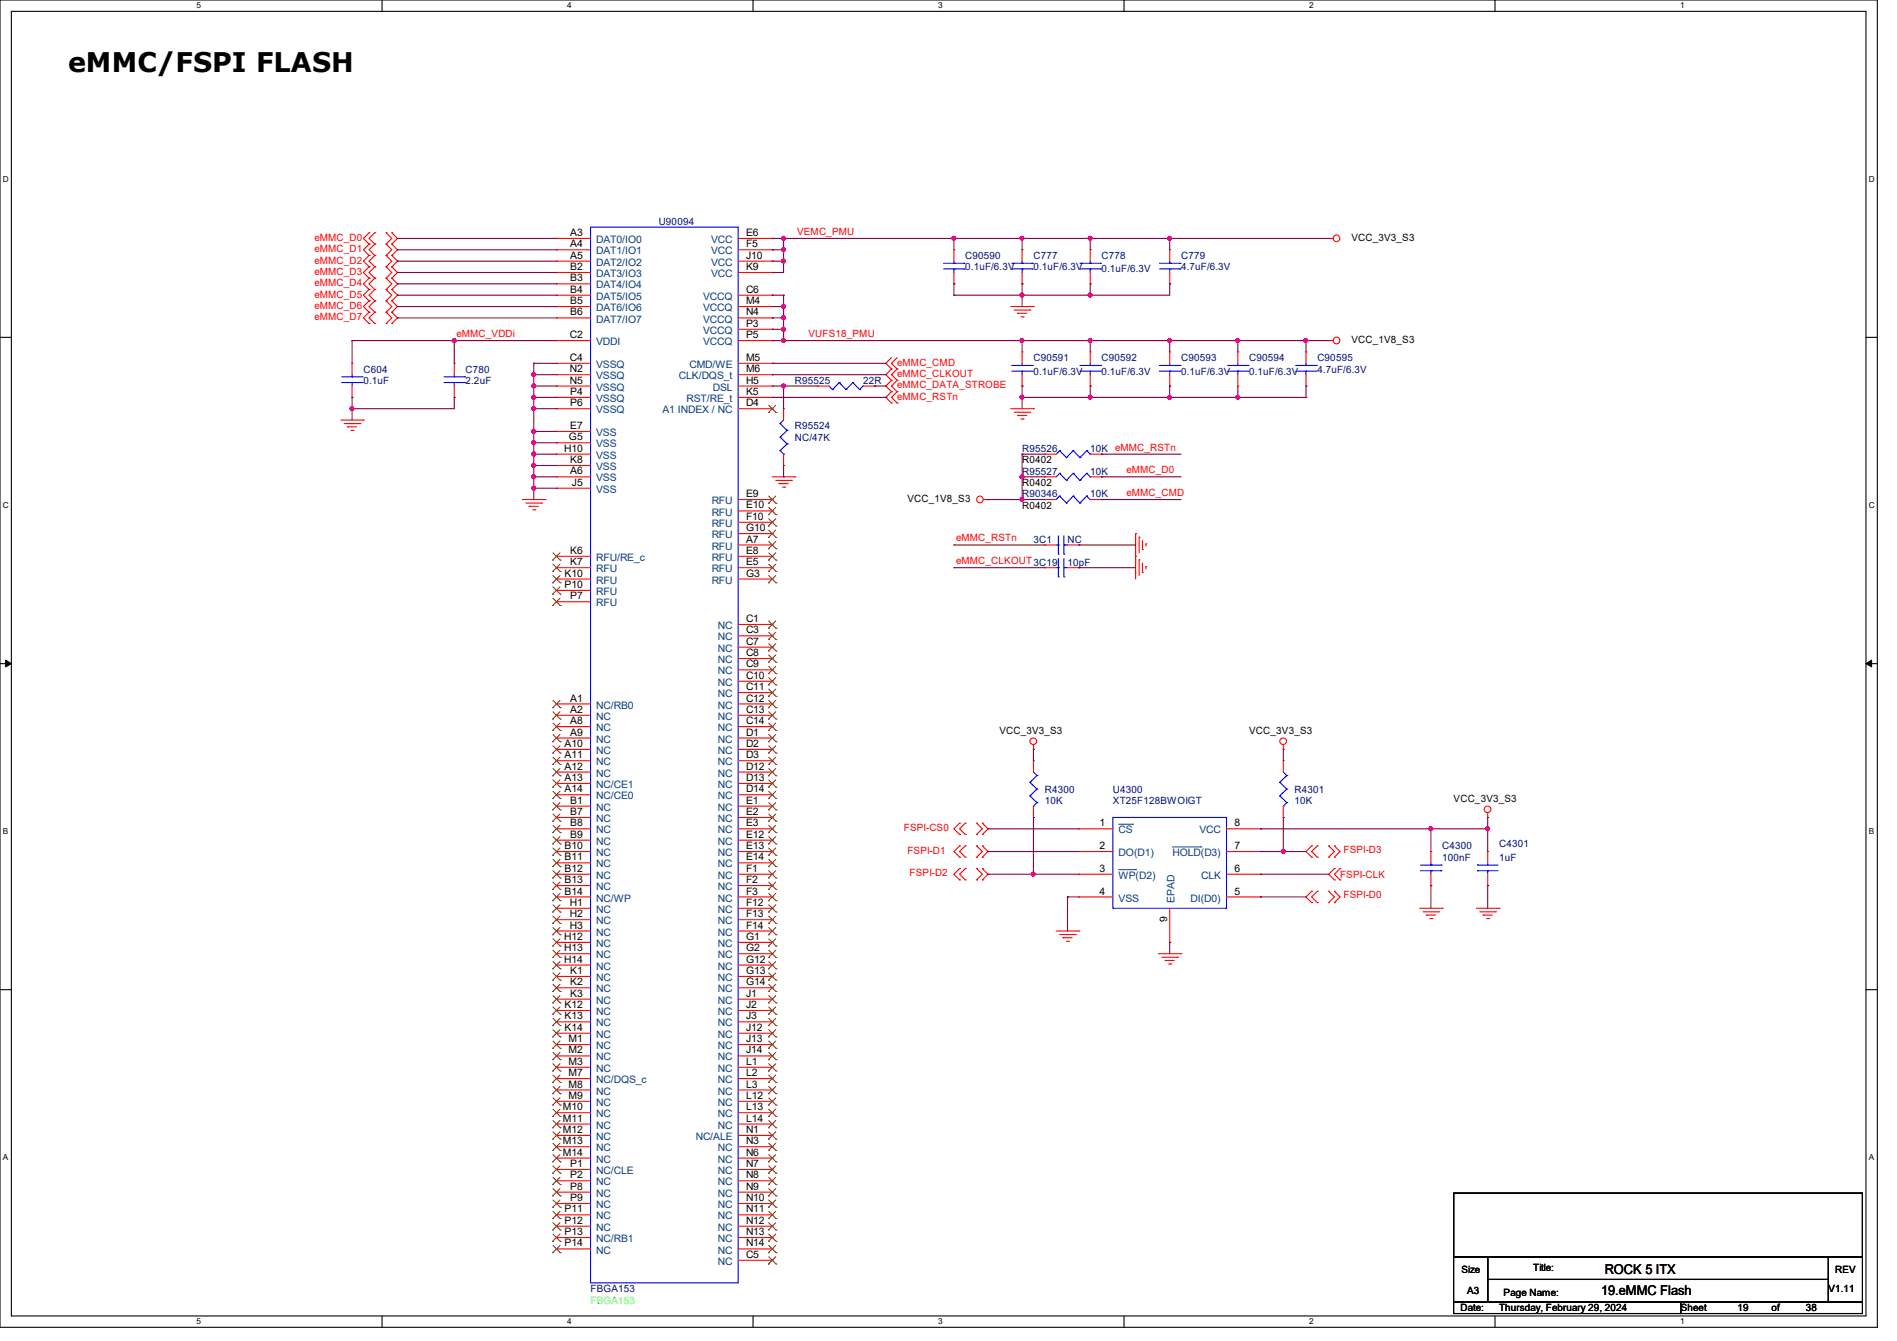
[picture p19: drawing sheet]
<svg xmlns="http://www.w3.org/2000/svg" width="297mm" height="210mm" viewBox="0 0 297 210" stroke-linecap="round" stroke-linejoin="round" font-family="sans-serif">
<defs><g id="words">
<text font-size="4.2" x="10.7" y="11.3">eMMC/FSPI FLASH</text>
<g font-size="2.1">
<text x="250.7" y="202.9">19.eMMC Flash</text>
<text x="251.2" y="199.5">ROCK 5 ITX</text>
</g>
<g font-size="1.6" fill="#000080">
<text x="103.1" y="35.2">U90094</text>
<text x="151.1" y="40.6">C90590</text>
<text x="161.8" y="40.6">C777</text>
<text x="172.5" y="40.6">C778</text>
<text x="184.9" y="40.6">C779</text>
<text x="151.1" y="42.3">0.1uF/6.3V</text>
<text x="161.8" y="42.3">0.1uF/6.3V</text>
<text x="172.5" y="42.7">0.1uF/6.3V</text>
<text x="184.9" y="42.3">4.7uF/6.3V</text>
<text x="56.9" y="58.3">C604</text>
<text x="72.9" y="58.3">C780</text>
<text x="161.8" y="56.6">C90591</text>
<text x="161.8" y="58.7">0.1uF/6.3V</text>
<text x="172.5" y="56.6">C90592</text>
<text x="172.5" y="58.7">0.1uF/6.3V</text>
<text x="184.9" y="56.6">C90593</text>
<text x="184.9" y="58.7">0.1uF/6.3V</text>
<text x="195.6" y="56.6">C90594</text>
<text x="195.6" y="58.7">0.1uF/6.3V</text>
<text x="206.2" y="56.6">C90595</text>
<text x="206.2" y="58.3">4.7uF/6.3V</text>
<text x="56.9" y="60.1">0.1uF</text>
<text x="72.9" y="60.1">2.2uF</text>
<text x="124.5" y="60.1">R95525</text>
<text x="135.1" y="60.1">22R</text>
<text x="124.5" y="67.2">R95524</text>
<text x="124.5" y="69">NC/47K</text>
<text x="160" y="70.8">R95526</text>
<text x="170.7" y="70.8">10K eMMC_RSTn</text>
<text x="160" y="74.3">R95527</text>
<text x="160" y="77.9">R90346</text>
<text x="170.7" y="74.3">10K</text>
<text x="170.7" y="77.9">10K</text>
<text x="161.8" y="85">3C1</text>
<text x="167.1" y="88.6">10pF</text>
<text x="167.1" y="85">NC</text>
<text x="163.6" y="124.1">R4300</text>
<text x="163.6" y="125.9">10K</text>
<text x="174.2" y="124.1">U4300</text>
<text x="174.2" y="125.9">XT25F128BWOIGT</text>
<text x="202.7" y="124.1">R4301</text>
<text x="202.7" y="125.9">10K</text>
<text x="225.8" y="133">C4300</text>
<text x="225.8" y="134.8">100nF</text>
<text x="234.7" y="132.7">C4301</text>
<text x="234.7" y="134.8">1uF</text>
<text x="92.5" y="202.4">FBGA153</text>
</g>
<g font-size="1.6" fill="#f00">
<text x="49.2" y="37.7">eMMC_D0</text>
<text x="49.2" y="39.5">eMMC_D1</text>
<text x="49.2" y="41.3">eMMC_D2</text>
<text x="124.8" y="36.8">VEMC_PMU</text>
<text x="49.2" y="43.1">eMMC_D3</text>
<text x="49.2" y="44.8">eMMC_D4</text>
<text x="49.2" y="46.6">eMMC_D5</text>
<text x="49.2" y="48.4">eMMC_D6</text>
<text x="49.2" y="50.2">eMMC_D7</text>
<text x="71.5" y="52.8">eMMC_VDDi</text>
<text x="126.6" y="52.8">VUFS18_PMU</text>
<text x="140.5" y="57.3">eMMC_CMD</text>
<text x="140.5" y="59.1">eMMC_CLKOUT</text>
<text x="140.5" y="60.8">eMMC_DATA_STROBE</text>
<text x="140.5" y="62.6">eMMC_RSTn</text>
<text x="176.4" y="74.1">eMMC_D0</text>
<text x="176.4" y="77.7">eMMC_CMD</text>
<text x="149.7" y="84.8">eMMC_RSTn</text>
<text x="149.7" y="88.3">eMMC_CLKOUT3C19</text>
<text x="141.5" y="130.2">FSPI-CS0</text>
<text x="142.1" y="133.7">FSPI-D1</text>
<text x="142.4" y="137.1">FSPI-D2</text>
<text x="209.8" y="137.5">FSPI-CLK</text>
<text x="210.4" y="133.6">FSPI-D3</text>
<text x="210.4" y="140.7">FSPI-D0</text>
</g>
<g font-size="1.6">
<text x="89.3" y="37">A3</text>
<text x="89.3" y="38.7">A4</text>
<text x="89.3" y="40.5">A5</text>
<text x="116.8" y="37">E6</text>
<text x="116.8" y="38.7">F5</text>
<text x="116.8" y="40.5">J10</text>
<text x="211.6" y="37.7">VCC_3V3_S3</text>
<text x="89.3" y="42.3">B2</text>
<text x="89.3" y="44.1">B3</text>
<text x="89.3" y="45.8">B4</text>
<text x="89.3" y="47.6">B5</text>
<text x="116.8" y="45.8">C6</text>
<text x="116.8" y="42.3">K9</text>
<text x="116.8" y="47.6">M4</text>
<text x="89.2" y="53">C2</text>
<text x="89.3" y="49.4">B6</text>
<text x="116.8" y="49.4">N4</text>
<text x="116.8" y="51.2">P3</text>
<text x="116.8" y="53">P5</text>
<text x="211.6" y="53.7">VCC_1V8_S3</text>
<text x="89.2" y="56.5">C4</text>
<text x="89.2" y="58.3">N2</text>
<text x="116.8" y="56.5">M5</text>
<text x="116.8" y="58.3">M6</text>
<text x="89.2" y="60.1">N5</text>
<text x="89.3" y="61.8">P4</text>
<text x="89.3" y="63.6">P6</text>
<text x="116.8" y="61.8">K5</text>
<text x="116.8" y="63.6">D4</text>
<text x="116.8" y="60.1">H5</text>
<text x="88.3" y="70.7">H10</text>
<text x="89.1" y="69">G5</text>
<text x="89.3" y="67.2">E7</text>
<text x="89.3" y="72.5">K8</text>
<text x="89.3" y="74.3">A6</text>
<text x="89.5" y="76.1">J5</text>
<text x="116.8" y="77.9">E9</text>
<text x="160" y="76.1">R0402</text>
<text x="160" y="72.6">R0402</text>
<text x="116.8" y="79.6">E10</text>
<text x="116.8" y="81.4">F10</text>
<text x="116.8" y="83.2">G10</text>
<text x="142.1" y="78.6">VCC_1V8_S3</text>
<text x="160" y="79.7">R0402</text>
<text x="89.3" y="86.7">K6</text>
<text x="89.3" y="88.5">K7</text>
<text x="116.8" y="88.5">E5</text>
<text x="116.8" y="85">A7</text>
<text x="116.8" y="86.7">E8</text>
<text x="88.4" y="90.3">K10</text>
<text x="88.4" y="92.1">P10</text>
<text x="89.3" y="93.9">P7</text>
<text x="116.8" y="90.3">G3</text>
<text x="116.8" y="97.4">C1</text>
<text x="116.8" y="99.2">C3</text>
<text x="116.8" y="101">C7</text>
<text x="116.8" y="102.7">C8</text>
<text x="116.8" y="104.5">C9</text>
<text x="116.8" y="106.3">C10</text>
<text x="89.3" y="109.9">A1</text>
<text x="89.3" y="111.6">A2</text>
<text x="89.3" y="113.4">A8</text>
<text x="116.8" y="108.1">C11</text>
<text x="116.8" y="109.9">C12</text>
<text x="116.8" y="111.6">C13</text>
<text x="116.8" y="113.4">C14</text>
<text x="88.4" y="117">A10</text>
<text x="88.4" y="118.7">A11</text>
<text x="89.3" y="115.2">A9</text>
<text x="116.8" y="115.2">D1</text>
<text x="116.8" y="117">D2</text>
<text x="116.8" y="118.7">D3</text>
<text x="156.5" y="114.9">VCC_3V3_S3</text>
<text x="195.6" y="114.9">VCC_3V3_S3</text>
<text x="88.4" y="120.5">A12</text>
<text x="88.4" y="122.3">A13</text>
<text x="88.4" y="124.1">A14</text>
<text x="89.3" y="125.9">B1</text>
<text x="116.8" y="120.5">D12</text>
<text x="116.8" y="122.3">D13</text>
<text x="116.8" y="124.1">D14</text>
<text x="116.8" y="125.9">E1</text>
<text x="227.6" y="125.6">VCC_3V3_S3</text>
<text x="89.3" y="127.6">B7</text>
<text x="89.3" y="129.4">B8</text>
<text x="89.3" y="131.2">B9</text>
<text x="116.8" y="127.6">E2</text>
<text x="116.8" y="129.4">E3</text>
<text x="116.8" y="131.2">E12</text>
<text x="172.1" y="129.4">1</text>
<text x="193.3" y="129.4">8</text>
<text x="88.4" y="133">B10</text>
<text x="88.4" y="134.7">B11</text>
<text x="88.4" y="136.5">B12</text>
<text x="116.8" y="133">E13</text>
<text x="116.8" y="134.7">E14</text>
<text x="116.8" y="136.5">F1</text>
<text x="172.1" y="136.5">3</text>
<text x="172.1" y="133">2</text>
<text x="193.3" y="136.5">6</text>
<text x="193.3" y="133">7</text>
<text x="88.4" y="138.3">B13</text>
<text x="88.4" y="140.1">B14</text>
<text x="89.2" y="141.9">H1</text>
<text x="89.2" y="143.6">H2</text>
<text x="116.8" y="138.3">F2</text>
<text x="116.8" y="140.1">F3</text>
<text x="116.8" y="141.9">F12</text>
<text x="116.8" y="143.6">F13</text>
<text x="172.1" y="140.1">4</text>
<text x="193.3" y="140.1">5</text>
<text x="88.3" y="147.2">H12</text>
<text x="88.3" y="149">H13</text>
<text x="89.2" y="145.4">H3</text>
<text x="116.8" y="145.4">F14</text>
<text x="116.8" y="147.2">G1</text>
<text x="116.8" y="149">G2</text>
<text x="182.8" y="144.4" transform="rotate(-90 182.8 144.4)">9</text>
<text x="88.3" y="150.7">H14</text>
<text x="89.3" y="152.5">K1</text>
<text x="89.3" y="154.3">K2</text>
<text x="116.8" y="150.7">G12</text>
<text x="116.8" y="152.5">G13</text>
<text x="116.8" y="154.3">G14</text>
<text x="88.4" y="157.9">K12</text>
<text x="88.4" y="159.6">K13</text>
<text x="88.4" y="161.4">K14</text>
<text x="89.3" y="156.1">K3</text>
<text x="116.8" y="156.1">J1</text>
<text x="116.8" y="157.9">J2</text>
<text x="116.8" y="159.6">J3</text>
<text x="116.8" y="161.4">J12</text>
<text x="89" y="163.2">M1</text>
<text x="89" y="165">M2</text>
<text x="89" y="166.8">M3</text>
<text x="116.8" y="163.2">J13</text>
<text x="116.8" y="165">J14</text>
<text x="116.8" y="166.8">L1</text>
<text x="88.1" y="173.9">M10</text>
<text x="89" y="168.5">M7</text>
<text x="89" y="170.3">M8</text>
<text x="89" y="172.1">M9</text>
<text x="116.8" y="168.5">L2</text>
<text x="116.8" y="170.3">L3</text>
<text x="116.8" y="172.1">L12</text>
<text x="116.8" y="173.9">L13</text>
<text x="88.1" y="175.6">M11</text>
<text x="88.1" y="177.4">M12</text>
<text x="88.1" y="179.2">M13</text>
<text x="116.8" y="175.6">L14</text>
<text x="116.8" y="177.4">N1</text>
<text x="116.8" y="179.2">N3</text>
<text x="88.1" y="181">M14</text>
<text x="89.3" y="182.8">P1</text>
<text x="89.3" y="184.5">P2</text>
<text x="116.8" y="181">N6</text>
<text x="116.8" y="182.8">N7</text>
<text x="116.8" y="184.5">N8</text>
<text x="88.4" y="189.9">P11</text>
<text x="88.4" y="191.6">P12</text>
<text x="89.3" y="186.3">P8</text>
<text x="89.3" y="188.1">P9</text>
<text x="116.8" y="186.3">N9</text>
<text x="116.8" y="188.1">N10</text>
<text x="116.8" y="189.9">N11</text>
<text x="116.8" y="191.6">N12</text>
<text x="88.4" y="193.4">P13</text>
<text x="88.4" y="195.2">P14</text>
<text x="116.8" y="197">C5</text>
<text x="116.8" y="193.4">N13</text>
<text x="116.8" y="195.2">N14</text>
<text x="228.8" y="199.3">Size</text>
<text x="229.7" y="202.7">A3</text>
<text x="235.4" y="202.9">Page Name:</text>
<text x="240" y="199">Title:</text>
<text x="286.3" y="202.4">V1.11</text>
<text x="287.3" y="199.3">REV</text>
<text x="228.6" y="205.4">Date:</text>
<text x="234.7" y="205.4">Thursday, February 29, 2024</text>
<text x="263.1" y="205.4">Sheet</text>
<text x="272" y="205.4">19</text>
<text x="277.4" y="205.4">of</text>
<text x="282.7" y="205.4">38</text>
</g>
<g font-size="1.6" fill="#004080">
<text x="93.3" y="38.1">DAT0/IO0</text>
<text x="93.3" y="39.8">DAT1/IO1</text>
<text x="93.3" y="41.6">DAT2/IO2</text>
<text x="111.3" y="38.1">VCC</text>
<text x="111.3" y="39.8">VCC</text>
<text x="111.3" y="41.6">VCC</text>
<text x="93.3" y="43.4">DAT3/IO3</text>
<text x="93.3" y="45.2">DAT4/IO4</text>
<text x="93.3" y="46.9">DAT5/IO5</text>
<text x="110.1" y="46.9">VCCQ</text>
<text x="111.3" y="43.4">VCC</text>
<text x="93.3" y="48.7">DAT6/IO6</text>
<text x="93.3" y="50.5">DAT7/IO7</text>
<text x="110.1" y="48.7">VCCQ</text>
<text x="110.1" y="50.5">VCCQ</text>
<text x="110.1" y="52.3">VCCQ</text>
<text x="93.3" y="54.1">VDDI</text>
<text x="93.3" y="57.6">VSSQ</text>
<text x="93.3" y="59.4">VSSQ</text>
<text x="106.3" y="59.4">CLK/DQS_t</text>
<text x="107.9" y="57.6">CMD/WE</text>
<text x="110.1" y="54.1">VCCQ</text>
<text x="93.3" y="61.2">VSSQ</text>
<text x="93.3" y="62.9">VSSQ</text>
<text x="93.3" y="64.7">VSSQ</text>
<text x="103.7" y="64.7">A1 INDEX / NC</text>
<text x="107.5" y="62.9">RST/RE_t</text>
<text x="111.6" y="61.2">DSL</text>
<text x="93.3" y="68.3">VSS</text>
<text x="93.3" y="70.1">VSS</text>
<text x="93.3" y="71.8">VSS</text>
<text x="93.3" y="73.6">VSS</text>
<text x="93.3" y="75.4">VSS</text>
<text x="93.3" y="77.2">VSS</text>
<text x="111.4" y="79">RFU</text>
<text x="111.4" y="80.7">RFU</text>
<text x="111.4" y="82.5">RFU</text>
<text x="93.3" y="87.8">RFU/RE_c</text>
<text x="93.3" y="89.6">RFU</text>
<text x="111.4" y="89.6">RFU</text>
<text x="111.4" y="86.1">RFU</text>
<text x="111.4" y="84.3">RFU</text>
<text x="111.4" y="87.8">RFU</text>
<text x="93.3" y="95">RFU</text>
<text x="93.3" y="91.4">RFU</text>
<text x="93.3" y="93.2">RFU</text>
<text x="111.4" y="91.4">RFU</text>
<text x="112.4" y="98.5">NC</text>
<text x="112.4" y="100.3">NC</text>
<text x="112.4" y="102.1">NC</text>
<text x="112.4" y="103.8">NC</text>
<text x="112.4" y="105.6">NC</text>
<text x="112.4" y="107.4">NC</text>
<text x="93.3" y="111">NC/RB0</text>
<text x="93.3" y="112.7">NC</text>
<text x="112.4" y="109.2">NC</text>
<text x="112.4" y="111">NC</text>
<text x="112.4" y="112.7">NC</text>
<text x="93.3" y="114.5">NC</text>
<text x="93.3" y="116.3">NC</text>
<text x="93.3" y="118.1">NC</text>
<text x="93.3" y="119.8">NC</text>
<text x="112.4" y="114.5">NC</text>
<text x="112.4" y="116.3">NC</text>
<text x="112.4" y="118.1">NC</text>
<text x="112.4" y="119.8">NC</text>
<text x="93.3" y="121.6">NC</text>
<text x="93.3" y="123.4">NC/CE1</text>
<text x="93.3" y="125.2">NC/CE0</text>
<text x="112.4" y="121.6">NC</text>
<text x="112.4" y="123.4">NC</text>
<text x="112.4" y="125.2">NC</text>
<text x="93.3" y="127">NC</text>
<text x="93.3" y="128.7">NC</text>
<text x="93.3" y="130.5">NC</text>
<text x="112.4" y="127">NC</text>
<text x="112.4" y="128.7">NC</text>
<text x="112.4" y="130.5">NC</text>
<text x="175.1" y="130.5">CS</text>
<text x="187.8" y="130.5">VCC</text>
<text x="93.3" y="132.3">NC</text>
<text x="93.3" y="134.1">NC</text>
<text x="93.3" y="135.8">NC</text>
<text x="93.3" y="137.6">NC</text>
<text x="112.4" y="132.3">NC</text>
<text x="112.4" y="134.1">NC</text>
<text x="112.4" y="135.8">NC</text>
<text x="112.4" y="137.6">NC</text>
<text x="175.1" y="137.6">WP(D2)</text>
<text x="175.1" y="134.1">DO(D1)</text>
<text x="183.6" y="134.1">HOLD(D3)</text>
<text x="188" y="137.6">CLK</text>
<text x="93.3" y="139.4">NC</text>
<text x="93.3" y="141.2">NC/WP</text>
<text x="93.3" y="143">NC</text>
<text x="112.4" y="139.4">NC</text>
<text x="112.4" y="141.2">NC</text>
<text x="112.4" y="143">NC</text>
<text x="175.1" y="141.2">VSS</text>
<text x="183.9" y="141.4" transform="rotate(-90 183.9 141.4)">EPAD</text>
<text x="186.4" y="141.2">DI(D0)</text>
<text x="93.3" y="144.7">NC</text>
<text x="93.3" y="146.5">NC</text>
<text x="93.3" y="148.3">NC</text>
<text x="112.4" y="144.7">NC</text>
<text x="112.4" y="146.5">NC</text>
<text x="112.4" y="148.3">NC</text>
<text x="93.3" y="150.1">NC</text>
<text x="93.3" y="151.8">NC</text>
<text x="93.3" y="153.6">NC</text>
<text x="93.3" y="155.4">NC</text>
<text x="112.4" y="150.1">NC</text>
<text x="112.4" y="151.8">NC</text>
<text x="112.4" y="153.6">NC</text>
<text x="112.4" y="155.4">NC</text>
<text x="93.3" y="157.2">NC</text>
<text x="93.3" y="159">NC</text>
<text x="93.3" y="160.7">NC</text>
<text x="112.4" y="157.2">NC</text>
<text x="112.4" y="159">NC</text>
<text x="112.4" y="160.7">NC</text>
<text x="93.3" y="162.5">NC</text>
<text x="93.3" y="164.3">NC</text>
<text x="93.3" y="166.1">NC</text>
<text x="93.3" y="167.9">NC</text>
<text x="112.4" y="162.5">NC</text>
<text x="112.4" y="164.3">NC</text>
<text x="112.4" y="166.1">NC</text>
<text x="112.4" y="167.9">NC</text>
<text x="93.3" y="169.6">NC/DQS_c</text>
<text x="93.3" y="171.4">NC</text>
<text x="93.3" y="173.2">NC</text>
<text x="112.4" y="169.6">NC</text>
<text x="112.4" y="171.4">NC</text>
<text x="112.4" y="173.2">NC</text>
<text x="93.3" y="175">NC</text>
<text x="93.3" y="176.7">NC</text>
<text x="93.3" y="178.5">NC</text>
<text x="108.9" y="178.5">NC/ALE</text>
<text x="112.4" y="175">NC</text>
<text x="112.4" y="176.7">NC</text>
<text x="93.3" y="180.3">NC</text>
<text x="93.3" y="182.1">NC</text>
<text x="93.3" y="183.9">NC/CLE</text>
<text x="93.3" y="185.6">NC</text>
<text x="112.4" y="180.3">NC</text>
<text x="112.4" y="182.1">NC</text>
<text x="112.4" y="183.9">NC</text>
<text x="112.4" y="185.6">NC</text>
<text x="93.3" y="187.4">NC</text>
<text x="93.3" y="189.2">NC</text>
<text x="93.3" y="191">NC</text>
<text x="112.4" y="187.4">NC</text>
<text x="112.4" y="189.2">NC</text>
<text x="112.4" y="191">NC</text>
<text x="93.3" y="192.7">NC</text>
<text x="93.3" y="194.5">NC/RB1</text>
<text x="93.3" y="196.3">NC</text>
<text x="112.4" y="192.7">NC</text>
<text x="112.4" y="194.5">NC</text>
<text x="112.4" y="196.3">NC</text>
<text x="112.4" y="198.1">NC</text>
</g>
<text font-size="1.6" fill="#0f0" x="92.5" y="204.1">FBGA153</text>
<g font-size="1.3">
<text x="30.8" y="1.3">5</text>
<text x="88.8" y="1.3">4</text>
<text x="146.9" y="1.3">3</text>
<text x="205" y="1.3">2</text>
<text x="263.1" y="1.3">1</text>
<text x=".5" y="28.4">D</text>
<text x="292.6" y="28.4">D</text>
<text x=".5" y="79.5">C</text>
<text x="292.6" y="79.5">C</text>
<text x=".5" y="130.6">B</text>
<text x="292.6" y="130.6">B</text>
<text x=".5" y="181.7">A</text>
<text x="292.6" y="181.7">A</text>
<text x="30.8" y="207.4">5</text>
<text x="88.8" y="207.4">4</text>
<text x="146.9" y="207.4">3</text>
<text x="205" y="207.4">2</text>
<text x="263.1" y="207.4">1</text>
</g>
</g></defs>
<g fill="none" stroke="#000" stroke-width=".17">
<path d="M0 0h293.9v207.9h-293.9zM1.8 1.8h290.3v204.3h-290.3zM59.8 0v1.8M117.9 0v1.8M176 0v1.8M234.1 0v1.8M0 52.8h1.8M292.1 52.8h1.8M0 103.9h1.8M292.1 103.9h1.8M0 155h1.8M292.1 155h1.8"/>
<path d="M227.6 186.9h64v9.9h-64zM227.6 196.8h5.3v7.1h-5.3zM232.9 196.8h53.4v3.6h-53.4zM286.3 196.8h5.3v7.1h-5.3zM59.8 206.1v1.8M117.9 206.1v1.8M176 206.1v1.8M227.6 203.9h35.5v1.8h-35.5zM232.9 200.4h53.4v3.5h-53.4zM234.1 206.1v1.8M263.1 203.9h28.5v1.8h-28.5z"/>
</g>
<path d="M.9 103.4l.9 .5-.9 .5zM292.1 103.9l.9-.5v1z" fill="#000"/>
<path d="M.9 103.4l.9 .5-.9 .5zM292.1 103.9l.9-.5v1z" fill="none" stroke="#000" stroke-width=".16"/>
<g fill="none" stroke="#f00" stroke-width=".17">
<path d="M57.8 36.4h.1M57.8 38.2h.1M57.8 36.4l-.9 .9 .9 .9M57.8 38.2l-.9 .9 .9 .9M58.7 36.4h.1M58.7 38.2h.1M58.7 36.4l-.9 .9 .9 .9M58.7 38.2l-.9 .9 .9 .9M60.5 36.4h.1M60.5 38.2h.1M60.5 36.4l.8 .9-.8 .9M60.5 38.2l.8 .9-.8 .9"/>
<path d="M61.3 38.2h.1M61.3 36.4h.1M61.3 36.4l.9 .9-.9 .9M61.3 38.2l.9 .9-.9 .9M87.1 37.3h.1M87.1 39.1h.1M87.1 37.3h5.4M87.1 39.1h5.4M115.6 37.3h5.3M115.6 39.1h5.3M120.9 37.3h.1M120.9 39.1h.1"/>
<path d="M149.4 39.1h.1M149.4 39.1v1.8M160 39.1h.1M160 39.1v1.8M170.7 39.1h.1M170.7 39.1v1.8M183.1 39.1h.1M183.1 39.1v1.8M208 37.3h.1M208 37.3h.7M55.1 56.9h.1M55.1 56.9v1.8"/>
<path d="M57.8 40h.1M57.8 41.8h.1M57.8 43.6h.1M57.8 45.3h.1M57.8 47.1h.1M57.8 48.9h.1M57.8 50.7h.1M57.8 41.8l-.9 .9 .9 .9M57.8 43.6l-.9 .8 .9 .9M57.8 45.3l-.9 .9 .9 .9M57.8 40l-.9 .9 .9 .9M57.8 47.1l-.9 .9 .9 .9"/>
<path d="M57.8 48.9l-.9 .9 .9 .9M58.7 40h.1M58.7 41.8h.1M58.7 43.6h.1M58.7 45.3h.1M58.7 47.1h.1M58.7 48.9h.1M58.7 50.7h.1M58.7 40l-.9 .9 .9 .9M58.7 41.8l-.9 .9 .9 .9M58.7 43.6l-.9 .8 .9 .9M58.7 45.3l-.9 .9 .9 .9"/>
<path d="M58.7 47.1l-.9 .9 .9 .9M58.7 48.9l-.9 .9 .9 .9M60.5 40h.1M60.5 41.8h.1M60.5 43.6h.1M60.5 45.3h.1M60.5 47.1h.1M60.5 48.9h.1M60.5 50.7h.1M60.5 40l.8 .9-.8 .9M60.5 41.8l.8 .9-.8 .9M60.5 45.3l.8 .9-.8 .9"/>
<path d="M60.5 43.6l.8 .8-.8 .9M60.5 47.1l.8 .9-.8 .9M60.5 48.9l.8 .9-.8 .9M61.3 40h.1M61.3 41.8h.1M61.3 43.6h.1M61.3 45.3h.1M61.3 47.1h.1M61.3 48.9h.1M61.3 50.7h.1M61.3 41.8l.9 .9-.9 .9M61.3 43.6l.9 .8-.9 .9"/>
<path d="M61.3 40l.9 .9-.9 .9M61.3 47.1l.9 .9-.9 .9M61.3 48.9l.9 .9-.9 .9M61.3 45.3l.9 .9-.9 .9M71.1 56.9h.1M71.1 56.9v1.8M87.1 40.9h.1M87.1 42.7h.1M87.1 44.4h.1M87.1 46.2h.1M87.1 48h.1M87.1 49.8h.1"/>
<path d="M87.1 53.3h.1M87.1 56.9h.1M87.1 58.7h.1M87.1 48h5.4M87.1 53.3h5.4M87.1 40.9h5.4M87.1 42.7h5.4M87.1 44.4h5.4M87.1 46.2h5.4M87.1 49.8h5.4M87.1 56.9h5.4M87.1 58.7h5.4"/>
<path d="M115.6 48h5.3M115.6 53.3h5.3M115.6 40.9h5.3M115.6 42.7h5.3M115.6 46.2h5.3M115.6 49.8h5.3M115.6 56.9h5.3M115.6 58.7h5.3M115.6 51.6h5.3M120.9 46.2h.1M120.9 40.9h.1M120.9 42.7h.1"/>
<path d="M120.9 48h.1M120.9 56.9h.1M120.9 58.7h.1M120.9 49.8h.1M120.9 51.6h.1M120.9 53.3h.1M138.7 56.9h.1M138.7 58.7h.1M138.7 56.9l.9 .9M138.7 58.7l.9 .9M139.6 56.9h.1M139.6 57.8h.1"/>
<path d="M139.6 58.7h.1M139.6 59.6h.1M139.6 56.9l.9 .9M139.6 56l-.9 .9M139.6 58.7l.9 .9M139.6 57.8l-.9 .9M139.6 59.6l-.9 .9M140.5 57.8h.1M140.5 59.6h.1M140.5 56l-.9 .9M140.5 57.8l-.9 .9M140.5 59.6l-.9 .9"/>
<path d="M149.4 44.4h.1M149.4 42.7v1.7M158.2 48h3.6M158.8 48.6h2.4M159.3 49.1h.1M159.3 49.1h1.4M159.9 49.6h.3M160 44.4h.1M160 55.1h.1M160 42.7v1.7M160 55.1v1.8M160 58.7v1.8"/>
<path d="M160.2 49.6h.1M161.2 48.6h.1M161.8 48h.1M170.7 44.4h.1M170.7 55.1h.1M170.7 42.7v1.7M170.7 55.1v1.8M170.7 58.7v1.8M183.1 44.4h.1M183.1 55.1h.1M183.1 42.7v1.7M183.1 55.1v1.8"/>
<path d="M183.1 58.7v1.8M193.8 55.1h.1M193.8 55.1v1.8M193.8 58.7v1.8M204.5 55.1h.1M204.5 55.1v1.8M204.5 58.7v1.8M208 53.3h.1M208 53.3h.7M53.3 65.8h3.6M53.9 66.3h2.4M54.4 66.8h.1"/>
<path d="M54.4 66.8h1.4M54.9 67.4h.4M55.1 62.2h.1M55.1 60.5v1.7M55.3 67.4h.1M56.3 66.3h.1M56.9 65.8h.1M71.1 62.2h.1M71.1 60.5v1.7M81.8 78.2h3.5M82.3 78.8h2.5M82.8 79.3h.1"/>
<path d="M82.8 79.3h1.5M83.4 79.8h.3M83.7 79.8h.1M84.8 78.8h.1M85.3 78.2h.1M87.1 67.6h.1M87.1 69.3h.1M87.1 71.1h.1M87.1 72.9h.1M87.1 60.5h.1M87.1 62.2h.1M87.1 64h.1"/>
<path d="M87.1 74.7h.1M87.1 76.5h.1M87.1 64h5.4M87.1 74.7h5.4M87.1 60.5h5.4M87.1 67.6h5.4M87.1 69.3h5.4M87.1 71.1h5.4M87.1 62.2h5.4M87.1 72.9h5.4M87.1 76.5h5.4M115.6 64h5.3"/>
<path d="M115.6 78.2h5.3M115.6 60.5h5.3M115.6 62.2h5.3M120.9 62.2h.1M120.9 64h.1M120.9 60.5h.1M120.9 78.2h.1M120.9 74.7h3.6M121.5 75.2h2.4M122 75.7h.1M122 75.7h1.4M122.5 76.3h.4"/>
<path d="M122.7 64h.1M122.7 72.9h.1M122.7 64v1.8M122.7 71.1v1.8M122.9 76.3h.1M123.9 75.2h.1M124.5 74.7h.1M128 60.5h.1M128 60.5h1.8M135.1 60.5h1.8M136.9 60.5h.1M138.7 60.5h.1"/>
<path d="M138.7 62.2h.1M138.7 60.5l.9 .8M138.7 62.2l.9 .9M139.6 60.5h.1M139.6 61.3h.1M139.6 62.2h.1M139.6 63.1h.1M139.6 60.5l.9 .8M139.6 62.2l.9 .9M139.6 61.3l-.9 .9M140.5 61.3h.1M140.5 63.1h.1"/>
<path d="M140.5 61.3l-.9 .9M154 78.2h.7M154.7 78.2h.1M158.2 64h3.6M158.8 64.6h2.4M159.3 65.1h.1M159.3 65.1h1.4M159.9 65.6h.3M160 60.5h.1M160.2 65.6h.1M161.2 64.6h.1M161.8 64h.1"/>
<path d="M163.6 74.7h.1M163.6 78.2h.1M163.6 71.1h.1M163.6 74.7h1.8M163.6 78.2h1.8M163.6 71.1h1.8M170.7 60.5h.1M170.7 74.7h1.8M170.7 78.2h1.8M170.7 71.1h1.8M172.5 74.7h.1M172.5 78.2h.1"/>
<path d="M172.5 71.1h.1M183.1 60.5h.1M193.8 60.5h.1M204.5 60.5h.1M87.1 94.2h.1M87.1 87.1h.1M87.1 88.9h.1M87.1 90.7h.1M87.1 92.5h.1M87.1 88.9h5.4M87.1 94.2h5.4M87.1 87.1h5.4"/>
<path d="M87.1 90.7h5.4M87.1 92.5h5.4M115.6 88.9h5.3M115.6 85.3h5.3M115.6 97.8h5.3M115.6 99.6h5.3M115.6 87.1h5.3M115.6 90.7h5.3M115.6 80h5.3M115.6 81.8h5.3M115.6 83.6h5.3M120.9 97.8h.1"/>
<path d="M120.9 99.6h.1M120.9 88.9h.1M120.9 85.3h.1M120.9 90.7h.1M120.9 80h.1M120.9 81.8h.1M120.9 83.6h.1M120.9 87.1h.1M163.6 88.9h.1M163.6 85.3h.1M163.6 88.9h1.8M163.6 85.3h1.8"/>
<path d="M167.1 88.9h1.8M167.1 85.3h1.8M168.9 88.9h.1M168.9 85.3h.1M177.8 83.6h.1M177.8 87.1h.1M177.8 83.6v7.1M178.4 84.1h.1M178.4 87.7h.1M178.4 84.1v2.5M178.4 87.7v2.4M178.9 86.1h.1"/>
<path d="M178.9 89.6h.1M178.9 84.6v1.5M178.9 88.2v1.4M179.4 85.2h.1M179.4 88.7h.1M179.4 85.2v.3M179.4 88.7v.4M87.1 110.2h.1M87.1 112h.1M87.1 113.8h.1M87.1 115.6h.1M87.1 117.3h.1"/>
<path d="M87.1 119.1h.1M87.1 110.2h5.4M87.1 112h5.4M87.1 113.8h5.4M87.1 115.6h5.4M87.1 117.3h5.4M87.1 119.1h5.4M115.6 110.2h5.3M115.6 112h5.3M115.6 113.8h5.3M115.6 115.6h5.3M115.6 117.3h5.3"/>
<path d="M115.6 119.1h5.3M115.6 101.3h5.3M115.6 103.1h5.3M115.6 104.9h5.3M115.6 106.7h5.3M115.6 108.5h5.3M120.9 101.3h.1M120.9 103.1h.1M120.9 104.9h.1M120.9 106.7h.1M120.9 108.5h.1M120.9 110.2h.1"/>
<path d="M120.9 112h.1M120.9 113.8h.1M120.9 115.6h.1M120.9 117.3h.1M120.9 119.1h.1M161.8 117.3h.1M161.8 119.1h.1M161.8 116.6v.7M161.8 119.1v1.8M200.9 117.3h.1M200.9 119.1h.1M200.9 116.6v.7"/>
<path d="M200.9 119.1v1.8M87.1 120.9h.1M87.1 122.7h.1M87.1 124.5h.1M87.1 126.2h.1M87.1 128h.1M87.1 129.8h.1M87.1 131.6h.1M87.1 133.3h.1M87.1 135.1h.1M87.1 136.9h.1M87.1 138.7h.1"/>
<path d="M87.1 120.9h5.4M87.1 122.7h5.4M87.1 124.5h5.4M87.1 126.2h5.4M87.1 128h5.4M87.1 129.8h5.4M87.1 131.6h5.4M87.1 133.3h5.4M87.1 135.1h5.4M87.1 136.9h5.4M87.1 138.7h5.4M115.6 120.9h5.3"/>
<path d="M115.6 122.7h5.3M115.6 124.5h5.3M115.6 126.2h5.3M115.6 128h5.3M115.6 129.8h5.3M115.6 131.6h5.3M115.6 133.3h5.3M115.6 135.1h5.3M115.6 136.9h5.3M115.6 138.7h5.3M120.9 120.9h.1M120.9 122.7h.1"/>
<path d="M120.9 124.5h.1M120.9 126.2h.1M120.9 128h.1M120.9 129.8h.1M120.9 131.6h.1M120.9 133.3h.1M120.9 135.1h.1M120.9 136.9h.1M120.9 138.7h.1M150.2 128.9h.1M150.2 130.7h.1M150.2 132.5h.1"/>
<path d="M150.2 134.2h.1M150.2 136h.1M150.2 137.8h.1M150.2 128.9l-.8 .9 .8 .9M150.2 132.5l-.8 .8 .8 .9M150.2 136l-.8 .9 .8 .9M151.1 128.9h.1M151.1 130.7h.1M151.1 132.5h.1M151.1 134.2h.1M151.1 136h.1M151.1 137.8h.1"/>
<path d="M151.1 132.5l-.9 .8 .9 .9M151.1 128.9l-.9 .9 .9 .9M151.1 136l-.9 .9 .9 .9M152.9 128.9h.1M152.9 130.7h.1M152.9 132.5h.1M152.9 134.2h.1M152.9 136h.1M152.9 137.8h.1M152.9 128.9l.9 .9-.9 .9M152.9 132.5l.9 .8-.9 .9M152.9 136l.9 .9-.9 .9"/>
<path d="M153.8 130.7h.1M153.8 128.9h.1M153.8 134.2h.1M153.8 132.5h.1M153.8 137.8h.1M153.8 136h.1M153.8 128.9l.9 .9-.9 .9M153.8 132.5l.9 .8-.9 .9M153.8 136l.9 .9-.9 .9M161.8 128h.1M161.8 126.2v1.8M168.9 129.8h.1"/>
<path d="M168.9 136.9h.1M168.9 133.3h.1M168.9 129.8h5.3M168.9 133.3h5.3M168.9 136.9h5.3M192 129.8h5.4M192 133.3h5.4M192 136.9h5.4M197.4 129.8h.1M197.4 136.9h.1M197.4 133.3h.1M200.9 128h.1"/>
<path d="M200.9 126.2v1.8M205.4 134.2h.1M205.4 132.5h.1M205.4 139.6h.1M205.4 132.5l-.9 .8 .9 .9M205.4 139.6l-.9 .9 .9 .9M206.2 132.5h.1M206.2 134.2h.1M206.2 139.6h.1M206.2 132.5l-.8 .8 .8 .9M206.2 139.6l-.8 .9 .8 .9M208 132.5h.1"/>
<path d="M208 134.2h.1M208 139.6h.1M208 132.5l.9 .8-.9 .9M208 139.6l.9 .9-.9 .9M208.9 132.5h.1M208.9 134.2h.1M208.9 136h.1M208.9 137.8h.1M208.9 139.6h.1M208.9 136l-.9 .9 .9 .9M208.9 132.5l.9 .8-.9 .9M208.9 139.6l.9 .9-.9 .9"/>
<path d="M209.8 137.8h.1M209.8 136h.1M209.8 136l-.9 .9 .9 .9M224 133.3h.1M224 138.7h.1M224 133.3v1.8M224 136.9v1.8M232.9 128h.1M232.9 133.3h.1M232.9 138.7h.1M232.9 127.3v.7M232.9 133.3v1.8"/>
<path d="M232.9 136.9v1.8M87.1 140.5h.1M87.1 142.2h.1M87.1 144h.1M87.1 145.8h.1M87.1 147.6h.1M87.1 149.4h.1M87.1 151.1h.1M87.1 152.9h.1M87.1 154.7h.1M87.1 156.5h.1M87.1 158.2h.1"/>
<path d="M87.1 142.2h5.4M87.1 145.8h5.4M87.1 149.4h5.4M87.1 140.5h5.4M87.1 144h5.4M87.1 147.6h5.4M87.1 151.1h5.4M87.1 152.9h5.4M87.1 154.7h5.4M87.1 156.5h5.4M87.1 158.2h5.4M115.6 142.2h5.3"/>
<path d="M115.6 145.8h5.3M115.6 149.4h5.3M115.6 140.5h5.3M115.6 144h5.3M115.6 147.6h5.3M115.6 151.1h5.3M115.6 152.9h5.3M115.6 154.7h5.3M115.6 156.5h5.3M115.6 158.2h5.3M120.9 140.5h.1M120.9 142.2h.1"/>
<path d="M120.9 144h.1M120.9 145.8h.1M120.9 147.6h.1M120.9 149.4h.1M120.9 151.1h.1M120.9 152.9h.1M120.9 154.7h.1M120.9 156.5h.1M120.9 158.2h.1M165.4 145.8h3.5M165.9 146.3h2.5M166.4 146.9h.1"/>
<path d="M166.4 146.9h1.5M167 147.4h.3M167.3 147.4h.1M168.4 146.3h.1M168.9 145.8h.1M168.9 140.5h.1M168.9 140.5h5.3M181.4 149.4h3.5M181.9 149.9h2.5M182.4 150.4h.1M182.4 150.4h1.5M183 151h.3"/>
<path d="M183.1 147.6h.1M183.1 142.2v5.4M183.3 151h.1M184.4 149.9h.1M184.9 149.4h.1M192 140.5h5.4M197.4 140.5h.1M205.4 141.4h.1M206.2 141.4h.1M208 141.4h.1M208.9 141.4h.1M222.2 142.2h3.6"/>
<path d="M222.8 142.8h2.5M223.3 143.3h.1M223.3 143.3h1.4M223.9 143.8h.3M224.2 143.8h.1M225.3 142.8h.1M225.8 142.2h.1M231.1 142.2h3.6M231.7 142.8h2.4M232.2 143.3h.1M232.2 143.3h1.4M232.7 143.8h.4"/>
<path d="M233.1 143.8h.1M234.1 142.8h.1M234.7 142.2h.1M87.1 160h.1M87.1 161.8h.1M87.1 163.6h.1M87.1 165.4h.1M87.1 167.1h.1M87.1 168.9h.1M87.1 170.7h.1M87.1 172.5h.1M87.1 174.2h.1"/>
<path d="M87.1 176h.1M87.1 177.8h.1M87.1 179.6h.1M87.1 160h5.4M87.1 161.8h5.4M87.1 163.6h5.4M87.1 165.4h5.4M87.1 167.1h5.4M87.1 168.9h5.4M87.1 170.7h5.4M87.1 172.5h5.4M87.1 174.2h5.4"/>
<path d="M87.1 176h5.4M87.1 177.8h5.4M87.1 179.6h5.4M115.6 160h5.3M115.6 161.8h5.3M115.6 163.6h5.3M115.6 165.4h5.3M115.6 167.1h5.3M115.6 168.9h5.3M115.6 170.7h5.3M115.6 172.5h5.3M115.6 174.2h5.3"/>
<path d="M115.6 176h5.3M115.6 177.8h5.3M115.6 179.6h5.3M120.9 160h.1M120.9 161.8h.1M120.9 163.6h.1M120.9 165.4h.1M120.9 167.1h.1M120.9 168.9h.1M120.9 170.7h.1M120.9 172.5h.1M120.9 174.2h.1"/>
<path d="M120.9 176h.1M120.9 177.8h.1M120.9 179.6h.1M87.1 181.4h.1M87.1 183.1h.1M87.1 184.9h.1M87.1 186.7h.1M87.1 188.5h.1M87.1 190.2h.1M87.1 192h.1M87.1 193.8h.1M87.1 195.6h.1"/>
<path d="M87.1 181.4h5.4M87.1 183.1h5.4M87.1 184.9h5.4M87.1 186.7h5.4M87.1 188.5h5.4M87.1 190.2h5.4M87.1 192h5.4M87.1 193.8h5.4M87.1 195.6h5.4M115.6 197.4h5.3M115.6 181.4h5.3M115.6 183.1h5.3"/>
<path d="M115.6 184.9h5.3M115.6 186.7h5.3M115.6 188.5h5.3M115.6 190.2h5.3M115.6 192h5.3M115.6 193.8h5.3M115.6 195.6h5.3M120.9 197.4h.1M120.9 181.4h.1M120.9 183.1h.1M120.9 184.9h.1M120.9 186.7h.1"/>
<path d="M120.9 188.5h.1M120.9 190.2h.1M120.9 192h.1M120.9 193.8h.1M120.9 195.6h.1"/>
<circle cx="209.2" cy="37.3" r=".52"/>
<circle cx="209.2" cy="53.3" r=".52"/>
<circle cx="153.4" cy="78.2" r=".52"/>
<circle cx="161.8" cy="116.1" r=".52"/>
<circle cx="200.9" cy="116.1" r=".52"/>
<circle cx="232.9" cy="126.7" r=".52"/>
</g>
<g fill="none" stroke="#00f" stroke-width=".17">
<path d="M92.5 35.6h23.1v165.3h-23.1zM53.5 59.9h3.2M53.5 59h3.2M55.1 59h.1M55.1 59.9h.1M55.1 58.7v.3M55.1 59.9v.6M56.7 59.9h.1M56.7 59h.1M69.5 59.9h3.2M69.5 59h3.2M71.1 59h.1"/>
<path d="M71.1 59.9h.1M71.1 58.7v.3M71.1 59.9v.6M72.7 59.9h.1M72.7 59h.1M131.4 59.9h.1M131.4 59.9l-1.1 1.1M131.4 59.9l1.1 1.1M133.5 59.9h.1M133.5 59.9l-1 1.1M133.5 59.9l1.1 1.1M147.7 42.1h3.3"/>
<path d="M147.7 41.2h3.3M149.4 41.2h.1M149.4 42.1h.1M149.4 40.9v.3M149.4 42.1v.6M151 42.1h.1M151 41.2h.1M158.4 42.1h3.2M158.4 41.2h3.2M158.4 58.1h3.2M158.4 57.2h3.2M160 41.2h.1"/>
<path d="M160 42.1h.1M160 57.2h.1M160 58.1h.1M160 40.9v.3M160 42.1v.6M160 56.9v.3M160 58.1v.6M161.6 42.1h.1M161.6 41.2h.1M161.6 58.1h.1M161.6 57.2h.1M169.1 42.1h3.2"/>
<path d="M169.1 41.2h3.2M169.1 58.1h3.2M169.1 57.2h3.2M170.7 41.2h.1M170.7 42.1h.1M170.7 57.2h.1M170.7 58.1h.1M170.7 40.9v.3M170.7 42.1v.6M170.7 56.9v.3M170.7 58.1v.6M172.3 42.1h.1"/>
<path d="M172.3 41.2h.1M172.3 58.1h.1M172.3 57.2h.1M181.5 42.1h3.2M181.5 41.2h3.2M181.5 58.1h3.2M181.5 57.2h3.2M183.1 41.2h.1M183.1 42.1h.1M183.1 57.2h.1M183.1 58.1h.1M183.1 40.9v.3"/>
<path d="M183.1 42.1v.6M183.1 56.9v.3M183.1 58.1v.6M184.7 42.1h.1M184.7 41.2h.1M184.7 58.1h.1M184.7 57.2h.1M192.2 58.1h3.2M192.2 57.2h3.2M193.8 57.2h.1M193.8 58.1h.1M193.8 56.9v.3"/>
<path d="M193.8 58.1v.6M195.4 58.1h.1M195.4 57.2h.1M202.9 58.1h3.2M202.9 57.2h3.2M204.5 57.2h.1M204.5 58.1h.1M204.5 56.9v.3M204.5 58.1v.6M206.1 58.1h.1M206.1 57.2h.1M122.1 66.3h.1"/>
<path d="M122.1 68.5h.1M122.1 70.6h.1M122.1 66.3l1.1 1.1M122.1 68.5l1.1 1M122.1 70.6l.6 .5M122.7 71.1h.1M122.7 65.8l-.6 .5M123.2 67.4h.1M123.2 69.5h.1M123.2 67.4l-1.1 1.1M123.2 69.5l-1.1 1.1M129.8 60.5l.5 .5"/>
<path d="M130.3 61h.1M132.5 61h.1M134.6 61h.1M135.1 60.5h.1M135.1 60.5l-.5 .5M165.9 74.1h.1M165.9 77.7h.1M165.9 70.6h.1M165.9 74.1l-.5 .6M165.9 74.1l1.1 1.1M165.9 77.7l-.5 .5M165.9 77.7l1.1 1.1"/>
<path d="M165.9 70.6l-.5 .5M165.9 70.6l1.1 1.1M167 75.2h.1M167 78.8h.1M167 71.7h.1M168 74.1h.1M168 77.7h.1M168 70.6h.1M168 74.1l-1 1.1M168 74.1l1.1 1.1M168 77.7l-1 1.1M168 77.7l1.1 1.1"/>
<path d="M168 70.6l-1 1.1M168 70.6l1.1 1.1M169.1 75.2h.1M169.1 78.8h.1M169.1 71.7h.1M170.1 74.1h.1M170.1 77.7h.1M170.1 70.6h.1M170.1 74.1l-1 1.1M170.1 74.1l.6 .6M170.1 77.7l-1 1.1M170.1 77.7l.6 .5"/>
<path d="M170.1 70.6l-1 1.1M170.1 70.6l.6 .5M170.7 74.7h.1M170.7 78.2h.1M170.7 71.1h.1M165.4 88.9h.3M165.4 85.3h.3M165.7 88.9h.1M165.7 90.3h.1M165.7 85.3h.1M165.7 86.8h.1M165.7 83.9v2.9"/>
<path d="M165.7 87.5v2.8M166.6 90.3h.1M166.6 88.9h.1M166.6 86.8h.1M166.6 85.3h.1M166.6 88.9h.5M166.6 83.9v2.9M166.6 87.5v2.8M166.6 85.3h.5M161.2 122.5h.1M161.2 124.6h.1M161.2 122.5l1.1 1.1"/>
<path d="M161.2 124.6l1.1 1.1M161.8 126.2h.1M161.8 120.9l.5 .6M162.3 121.5h.1M162.3 123.6h.1M162.3 125.7h.1M162.3 121.5l-1.1 1M162.3 123.6l-1.1 1M162.3 125.7l-.5 .5M174.2 128h17.8v14.2h-17.8zM200.4 122.5h.1M200.4 124.6h.1"/>
<path d="M200.4 122.5l1.1 1.1M200.4 124.6l1.1 1.1M200.9 126.2h.1M200.9 120.9l.6 .6M201.5 121.5h.1M201.5 123.6h.1M201.5 125.7h.1M201.5 121.5l-1.1 1M201.5 123.6l-1.1 1M201.5 125.7l-.6 .5M222.4 136.4h3.2M222.4 135.5h3.2"/>
<path d="M224 135.5h.1M224 136.4h.1M224 135.1v.4M224 136.4v.5M225.6 136.4h.1M225.6 135.5h.1M231.3 136.4h.1M231.3 135.5h.1M231.3 136.4h3.2M231.3 135.5h3.2M232.9 135.5h.1M232.9 136.4h.1"/>
<path d="M232.9 135.1v.4M232.9 136.4v.5"/>
</g>
<g fill="none" stroke="#804000" stroke-width=".16">
<path d="M120.3 64.6h.1M120.3 78.8h.1M120.4 63.5l1.1 1.1M120.4 77.7l1.1 1.1M120.4 79.5l1.1 1.1M121.5 63.5l-1.2 1.1M121.5 79.5l-1.2 1.1M121.5 77.7l-1.2 1.1M121.5 64.6h.1M121.5 78.8h.1M86.5 94.8h.1M86.5 87.7h.1"/>
<path d="M86.5 89.5h.1M86.5 91.3h.1M86.5 93h.1M86.6 93.7l1.1 1.1M86.6 86.6l1.1 1.1M86.6 88.3l1.1 1.2M86.6 90.1l1.1 1.2M86.6 91.9l1.1 1.1M87.7 93.7l-1.2 1.1M87.7 86.6l-1.2 1.1M87.7 88.3l-1.2 1.2M87.7 90.1l-1.2 1.2"/>
<path d="M87.7 91.9l-1.2 1.1M87.7 94.8h.1M87.7 87.7h.1M87.7 89.5h.1M87.7 91.3h.1M87.7 93h.1M120.3 98.4h.1M120.3 89.5h.1M120.3 85.9h.1M120.3 91.3h.1M120.3 80.6h.1M120.3 82.4h.1"/>
<path d="M120.3 84.2h.1M120.3 87.7h.1M120.4 97.2l1.1 1.2M120.4 99l1.1 1.2M120.4 88.3l1.1 1.2M120.4 84.8l1.1 1.1M120.4 90.1l1.1 1.2M120.4 81.2l1.1 1.2M120.4 83l1.1 1.2M120.4 86.6l1.1 1.1M121.5 81.2l-1.2 1.2M121.5 83l-1.2 1.2"/>
<path d="M121.5 84.8l-1.2 1.1M121.5 86.6l-1.2 1.1M121.5 88.3l-1.2 1.2M121.5 90.1l-1.2 1.2M121.5 97.2l-1.2 1.2M121.5 99l-1.2 1.2M121.5 98.4h.1M121.5 89.5h.1M121.5 85.9h.1M121.5 91.3h.1M121.5 80.6h.1M121.5 82.4h.1"/>
<path d="M121.5 84.2h.1M121.5 87.7h.1M86.5 110.8h.1M86.5 112.6h.1M86.5 114.4h.1M86.5 116.2h.1M86.5 117.9h.1M86.5 119.7h.1M86.6 109.7l1.1 1.1M86.6 111.5l1.1 1.1M86.6 113.2l1.1 1.2M86.6 115l1.1 1.2"/>
<path d="M86.6 116.8l1.1 1.1M86.6 118.6l1.1 1.1M87.7 109.7l-1.2 1.1M87.7 111.5l-1.2 1.1M87.7 113.2l-1.2 1.2M87.7 115l-1.2 1.2M87.7 116.8l-1.2 1.1M87.7 118.6l-1.2 1.1M87.7 110.8h.1M87.7 112.6h.1M87.7 114.4h.1M87.7 116.2h.1"/>
<path d="M87.7 117.9h.1M87.7 119.7h.1M120.3 100.2h.1M120.3 101.9h.1M120.3 103.7h.1M120.3 105.5h.1M120.3 107.3h.1M120.3 109.1h.1M120.3 110.8h.1M120.3 112.6h.1M120.3 114.4h.1M120.3 116.2h.1"/>
<path d="M120.3 117.9h.1M120.3 119.7h.1M120.4 100.8l1.1 1.1M120.4 102.6l1.1 1.1M120.4 104.4l1.1 1.1M120.4 106.1l1.1 1.2M120.4 107.9l1.1 1.2M120.4 109.7l1.1 1.1M120.4 111.5l1.1 1.1M120.4 113.2l1.1 1.2M120.4 115l1.1 1.2M120.4 116.8l1.1 1.1"/>
<path d="M120.4 118.6l1.1 1.1M121.5 100.8l-1.2 1.1M121.5 102.6l-1.2 1.1M121.5 104.4l-1.2 1.1M121.5 106.1l-1.2 1.2M121.5 107.9l-1.2 1.2M121.5 109.7l-1.2 1.1M121.5 111.5l-1.2 1.1M121.5 113.2l-1.2 1.2M121.5 115l-1.2 1.2M121.5 116.8l-1.2 1.1M121.5 118.6l-1.2 1.1"/>
<path d="M121.5 100.2h.1M121.5 101.9h.1M121.5 103.7h.1M121.5 105.5h.1M121.5 107.3h.1M121.5 109.1h.1M121.5 110.8h.1M121.5 112.6h.1M121.5 114.4h.1M121.5 116.2h.1M121.5 117.9h.1M121.5 119.7h.1"/>
<path d="M86.5 121.5h.1M86.5 123.3h.1M86.5 125.1h.1M86.5 126.8h.1M86.5 128.6h.1M86.5 130.4h.1M86.5 132.2h.1M86.5 133.9h.1M86.5 135.7h.1M86.5 137.5h.1M86.5 139.3h.1M86.6 120.4l1.1 1.1"/>
<path d="M86.6 122.1l1.1 1.2M86.6 123.9l1.1 1.2M86.6 125.7l1.1 1.1M86.6 127.5l1.1 1.1M86.6 129.2l1.1 1.2M86.6 131l1.1 1.2M86.6 132.8l1.1 1.1M86.6 134.6l1.1 1.1M86.6 136.4l1.1 1.1M86.6 138.1l1.1 1.2M86.6 139.9l1.1 1.2M87.7 120.4l-1.2 1.1"/>
<path d="M87.7 122.1l-1.2 1.2M87.7 123.9l-1.2 1.2M87.7 125.7l-1.2 1.1M87.7 127.5l-1.2 1.1M87.7 129.2l-1.2 1.2M87.7 131l-1.2 1.2M87.7 132.8l-1.2 1.1M87.7 134.6l-1.2 1.1M87.7 136.4l-1.2 1.1M87.7 138.1l-1.2 1.2M87.7 139.9l-1.2 1.2M87.7 121.5h.1"/>
<path d="M87.7 123.3h.1M87.7 125.1h.1M87.7 126.8h.1M87.7 128.6h.1M87.7 130.4h.1M87.7 132.2h.1M87.7 133.9h.1M87.7 135.7h.1M87.7 137.5h.1M87.7 139.3h.1M120.3 121.5h.1M120.3 123.3h.1"/>
<path d="M120.3 125.1h.1M120.3 126.8h.1M120.3 128.6h.1M120.3 130.4h.1M120.3 132.2h.1M120.3 133.9h.1M120.3 135.7h.1M120.3 137.5h.1M120.3 139.3h.1M120.4 120.4l1.1 1.1M120.4 122.1l1.1 1.2M120.4 123.9l1.1 1.2"/>
<path d="M120.4 125.7l1.1 1.1M120.4 127.5l1.1 1.1M120.4 129.2l1.1 1.2M120.4 131l1.1 1.2M120.4 132.8l1.1 1.1M120.4 134.6l1.1 1.1M120.4 136.4l1.1 1.1M120.4 138.1l1.1 1.2M120.4 139.9l1.1 1.2M121.5 120.4l-1.2 1.1M121.5 122.1l-1.2 1.2M121.5 123.9l-1.2 1.2"/>
<path d="M121.5 125.7l-1.2 1.1M121.5 127.5l-1.2 1.1M121.5 129.2l-1.2 1.2M121.5 131l-1.2 1.2M121.5 132.8l-1.2 1.1M121.5 134.6l-1.2 1.1M121.5 136.4l-1.2 1.1M121.5 138.1l-1.2 1.2M121.5 139.9l-1.2 1.2M121.5 121.5h.1M121.5 123.3h.1M121.5 125.1h.1"/>
<path d="M121.5 126.8h.1M121.5 128.6h.1M121.5 130.4h.1M121.5 132.2h.1M121.5 133.9h.1M121.5 135.7h.1M121.5 137.5h.1M121.5 139.3h.1M86.5 141.1h.1M86.5 142.8h.1M86.5 144.6h.1M86.5 146.4h.1"/>
<path d="M86.5 148.2h.1M86.5 149.9h.1M86.5 151.7h.1M86.5 153.5h.1M86.5 155.3h.1M86.5 157.1h.1M86.5 158.8h.1M86.6 141.7l1.1 1.1M86.6 143.5l1.1 1.1M86.6 145.2l1.1 1.2M86.6 147l1.1 1.2M86.6 148.8l1.1 1.1"/>
<path d="M86.6 150.6l1.1 1.1M86.6 152.4l1.1 1.1M86.6 154.1l1.1 1.2M86.6 155.9l1.1 1.2M86.6 157.7l1.1 1.1M86.6 159.5l1.1 1.1M87.7 143.5l-1.2 1.1M87.7 145.2l-1.2 1.2M87.7 147l-1.2 1.2M87.7 148.8l-1.2 1.1M87.7 150.6l-1.2 1.1M87.7 152.4l-1.2 1.1"/>
<path d="M87.7 154.1l-1.2 1.2M87.7 159.5l-1.2 1.1M87.7 141.7l-1.2 1.1M87.7 155.9l-1.2 1.2M87.7 157.7l-1.2 1.1M87.7 141.1h.1M87.7 142.8h.1M87.7 144.6h.1M87.7 146.4h.1M87.7 148.2h.1M87.7 149.9h.1M87.7 151.7h.1"/>
<path d="M87.7 153.5h.1M87.7 155.3h.1M87.7 157.1h.1M87.7 158.8h.1M120.3 141.1h.1M120.3 142.8h.1M120.3 144.6h.1M120.3 146.4h.1M120.3 148.2h.1M120.3 149.9h.1M120.3 151.7h.1M120.3 153.5h.1"/>
<path d="M120.3 155.3h.1M120.3 157.1h.1M120.3 158.8h.1M120.4 141.7l1.1 1.1M120.4 143.5l1.1 1.1M120.4 145.2l1.1 1.2M120.4 147l1.1 1.2M120.4 148.8l1.1 1.1M120.4 150.6l1.1 1.1M120.4 152.4l1.1 1.1M120.4 154.1l1.1 1.2M120.4 155.9l1.1 1.2"/>
<path d="M120.4 157.7l1.1 1.1M120.4 159.5l1.1 1.1M121.5 141.7l-1.2 1.1M121.5 143.5l-1.2 1.1M121.5 145.2l-1.2 1.2M121.5 147l-1.2 1.2M121.5 148.8l-1.2 1.1M121.5 150.6l-1.2 1.1M121.5 152.4l-1.2 1.1M121.5 154.1l-1.2 1.2M121.5 155.9l-1.2 1.2M121.5 157.7l-1.2 1.1"/>
<path d="M121.5 159.5l-1.2 1.1M121.5 141.1h.1M121.5 142.8h.1M121.5 144.6h.1M121.5 146.4h.1M121.5 148.2h.1M121.5 149.9h.1M121.5 151.7h.1M121.5 153.5h.1M121.5 155.3h.1M121.5 157.1h.1M121.5 158.8h.1"/>
<path d="M86.5 160.6h.1M86.5 162.4h.1M86.5 164.2h.1M86.5 165.9h.1M86.5 167.7h.1M86.5 169.5h.1M86.5 171.3h.1M86.5 173.1h.1M86.5 174.8h.1M86.5 176.6h.1M86.5 178.4h.1M86.6 161.2l1.1 1.2"/>
<path d="M86.6 163l1.1 1.2M86.6 164.8l1.1 1.1M86.6 166.6l1.1 1.1M86.6 168.4l1.1 1.1M86.6 170.1l1.1 1.2M86.6 171.9l1.1 1.2M86.6 173.7l1.1 1.1M86.6 175.5l1.1 1.1M86.6 177.2l1.1 1.2M86.6 179l1.1 1.2M87.7 161.2l-1.2 1.2M87.7 163l-1.2 1.2"/>
<path d="M87.7 164.8l-1.2 1.1M87.7 166.6l-1.2 1.1M87.7 168.4l-1.2 1.1M87.7 170.1l-1.2 1.2M87.7 175.5l-1.2 1.1M87.7 177.2l-1.2 1.2M87.7 179l-1.2 1.2M87.7 171.9l-1.2 1.2M87.7 173.7l-1.2 1.1M87.7 160.6h.1M87.7 162.4h.1M87.7 164.2h.1"/>
<path d="M87.7 165.9h.1M87.7 167.7h.1M87.7 169.5h.1M87.7 171.3h.1M87.7 173.1h.1M87.7 174.8h.1M87.7 176.6h.1M87.7 178.4h.1M120.3 160.6h.1M120.3 162.4h.1M120.3 164.2h.1M120.3 165.9h.1"/>
<path d="M120.3 167.7h.1M120.3 169.5h.1M120.3 171.3h.1M120.3 173.1h.1M120.3 174.8h.1M120.3 176.6h.1M120.3 178.4h.1M120.4 161.2l1.1 1.2M120.4 163l1.1 1.2M120.4 164.8l1.1 1.1M120.4 166.6l1.1 1.1M120.4 168.4l1.1 1.1"/>
<path d="M120.4 170.1l1.1 1.2M120.4 171.9l1.1 1.2M120.4 173.7l1.1 1.1M120.4 175.5l1.1 1.1M120.4 177.2l1.1 1.2M120.4 179l1.1 1.2M121.5 161.2l-1.2 1.2M121.5 163l-1.2 1.2M121.5 164.8l-1.2 1.1M121.5 166.6l-1.2 1.1M121.5 168.4l-1.2 1.1M121.5 170.1l-1.2 1.2"/>
<path d="M121.5 171.9l-1.2 1.2M121.5 173.7l-1.2 1.1M121.5 175.5l-1.2 1.1M121.5 177.2l-1.2 1.2M121.5 179l-1.2 1.2M121.5 160.6h.1M121.5 162.4h.1M121.5 164.2h.1M121.5 165.9h.1M121.5 167.7h.1M121.5 169.5h.1M121.5 171.3h.1"/>
<path d="M121.5 173.1h.1M121.5 174.8h.1M121.5 176.6h.1M121.5 178.4h.1M86.5 180.2h.1M86.5 181.9h.1M86.5 183.7h.1M86.5 185.5h.1M86.5 187.3h.1M86.5 189.1h.1M86.5 190.8h.1M86.5 192.6h.1"/>
<path d="M86.5 194.4h.1M86.5 196.2h.1M86.6 180.8l1.1 1.1M86.6 182.6l1.1 1.1M86.6 184.4l1.1 1.1M86.6 186.1l1.1 1.2M86.6 187.9l1.1 1.2M86.6 189.7l1.1 1.1M86.6 191.5l1.1 1.1M86.6 193.3l1.1 1.1M86.6 195l1.1 1.2M87.7 180.8l-1.2 1.1"/>
<path d="M87.7 182.6l-1.2 1.1M87.7 184.4l-1.2 1.1M87.7 191.5l-1.2 1.1M87.7 193.3l-1.2 1.1M87.7 195l-1.2 1.2M87.7 186.1l-1.2 1.2M87.7 187.9l-1.2 1.2M87.7 189.7l-1.2 1.1M87.7 180.2h.1M87.7 181.9h.1M87.7 183.7h.1M87.7 185.5h.1"/>
<path d="M87.7 187.3h.1M87.7 189.1h.1M87.7 190.8h.1M87.7 192.6h.1M87.7 194.4h.1M87.7 196.2h.1M120.3 198h.1M120.3 180.2h.1M120.3 181.9h.1M120.3 183.7h.1M120.3 185.5h.1M120.3 187.3h.1"/>
<path d="M120.3 189.1h.1M120.3 190.8h.1M120.3 192.6h.1M120.3 194.4h.1M120.3 196.2h.1M120.4 196.8l1.1 1.2M120.4 180.8l1.1 1.1M120.4 182.6l1.1 1.1M120.4 184.4l1.1 1.1M120.4 186.1l1.1 1.2M120.4 187.9l1.1 1.2M120.4 189.7l1.1 1.1"/>
<path d="M120.4 191.5l1.1 1.1M120.4 193.3l1.1 1.1M120.4 195l1.1 1.2M121.5 196.8l-1.2 1.2M121.5 180.8l-1.2 1.1M121.5 182.6l-1.2 1.1M121.5 184.4l-1.2 1.1M121.5 186.1l-1.2 1.2M121.5 187.9l-1.2 1.2M121.5 189.7l-1.2 1.1M121.5 191.5l-1.2 1.1M121.5 193.3l-1.2 1.1"/>
<path d="M121.5 195l-1.2 1.2M121.5 198h.1M121.5 180.2h.1M121.5 181.9h.1M121.5 183.7h.1M121.5 185.5h.1M121.5 187.3h.1M121.5 189.1h.1M121.5 190.8h.1M121.5 192.6h.1M121.5 194.4h.1M121.5 196.2h.1"/>
</g>
<path d="M175.1 129.1h2.2M175.1 136.2h2.7M177.3 129.1h.1M177.8 136.2h.1M183.6 132.6h4.4M188 132.6h.1" fill="none" stroke="#004080" stroke-width=".16"/>
<path d="M62.2 37.3h.1M62.2 37.3h24.9M120.9 37.3h.1M120.9 37.3h28.5M149.4 37.3h.1" fill="none" stroke="#800040" stroke-width=".17"/>
<circle cx="122.7" cy="37.3" r=".32" fill="#f0f"/>
<circle cx="122.7" cy="37.3" r=".32" fill="none" stroke="#f0f" stroke-width=".17"/>
<circle cx="149.3" cy="37.3" r=".32" fill="#f0f"/>
<circle cx="149.3" cy="37.3" r=".32" fill="none" stroke="#f0f" stroke-width=".17"/>
<path d="M122.7 37.3h.1M122.7 37.3v1.8M149.4 37.3h.1M149.4 37.3v1.8M149.4 37.3h21.3M160 37.3h.1" fill="none" stroke="#800040" stroke-width=".17"/>
<circle cx="170.7" cy="37.3" r=".32" fill="#f0f"/>
<circle cx="170.7" cy="37.3" r=".32" fill="none" stroke="#f0f" stroke-width=".17"/>
<circle cx="160" cy="37.3" r=".32" fill="#f0f"/>
<circle cx="160" cy="37.3" r=".32" fill="none" stroke="#f0f" stroke-width=".17"/>
<path d="M160 37.3h.1M160 37.3v1.8M170.7 37.3h.1M170.7 37.3v1.8M170.7 37.3h37.3M183.1 37.3h.1M183.1 37.3v1.8" fill="none" stroke="#800040" stroke-width=".17"/>
<circle cx="183.1" cy="37.3" r=".32" fill="#f0f"/>
<circle cx="183.1" cy="37.3" r=".32" fill="none" stroke="#f0f" stroke-width=".17"/>
<path d="M62.2 39.1h.1M62.2 39.1h24.9M120.9 39.1h.1M120.9 39.1h1.8M122.7 39.1h.1M122.7 39.1v1.8" fill="none" stroke="#800040" stroke-width=".17"/>
<circle cx="122.7" cy="40.9" r=".32" fill="#f0f"/>
<circle cx="122.7" cy="40.9" r=".32" fill="none" stroke="#f0f" stroke-width=".17"/>
<circle cx="122.7" cy="39.1" r=".32" fill="#f0f"/>
<circle cx="122.7" cy="39.1" r=".32" fill="none" stroke="#f0f" stroke-width=".17"/>
<g fill="none" stroke="#800040" stroke-width=".17">
<path d="M62.2 40.9h.1M62.2 42.7h.1M62.2 44.4h.1M62.2 46.2h.1M62.2 40.9h24.9M62.2 42.7h24.9M62.2 44.4h24.9M62.2 46.2h24.9M120.9 40.9h.1M120.9 42.7h.1M120.9 46.2h.1M120.9 40.9h1.8"/>
<path d="M120.9 46.2h1.8M122.7 40.9h.1M122.7 46.2h.1M122.7 40.9v1.8h-1.8M122.7 46.2v1.8M149.4 44.4h.1M149.4 46.2h.1M149.4 44.4v1.8M160 44.4h.1M160 46.2h.1M160 44.4v1.8M170.7 44.4h.1"/>
<path d="M170.7 44.4v1.8h-21.3M183.1 44.4h.1M183.1 44.4v1.8"/>
</g>
<circle cx="170.7" cy="46.2" r=".32" fill="#f0f"/>
<circle cx="170.7" cy="46.2" r=".32" fill="none" stroke="#f0f" stroke-width=".17"/>
<circle cx="160" cy="46.2" r=".32" fill="#f0f"/>
<circle cx="160" cy="46.2" r=".32" fill="none" stroke="#f0f" stroke-width=".17"/>
<path d="M62.2 48h.1M62.2 48h24.9M120.9 48h.1M120.9 48h1.8M160 46.2h.1M160 46.2v1.8M170.7 46.2h.1M170.7 46.2h12.4" fill="none" stroke="#800040" stroke-width=".17"/>
<circle cx="122.7" cy="48" r=".32" fill="#f0f"/>
<circle cx="122.7" cy="48" r=".32" fill="none" stroke="#f0f" stroke-width=".17"/>
<path d="M122.7 48h.1M122.7 48v1.8" fill="none" stroke="#800040" stroke-width=".17"/>
<circle cx="122.7" cy="49.8" r=".32" fill="#f0f"/>
<circle cx="122.7" cy="49.8" r=".32" fill="none" stroke="#f0f" stroke-width=".17"/>
<path d="M62.2 49.8h.1M62.2 49.8h24.9M120.9 49.8h.1M120.9 51.6h.1M120.9 49.8h1.8M122.7 49.8h.1M122.7 49.8v1.8h-1.8" fill="none" stroke="#800040" stroke-width=".17"/>
<circle cx="122.7" cy="51.5" r=".32" fill="#f0f"/>
<circle cx="122.7" cy="51.5" r=".32" fill="none" stroke="#f0f" stroke-width=".17"/>
<path d="M55.1 53.3h.1M55.1 53.3v3.6M55.1 53.3h32M71.1 53.3h.1M71.1 53.3v3.6M122.7 53.3h.1M122.7 51.6v1.7" fill="none" stroke="#800040" stroke-width=".17"/>
<circle cx="71.1" cy="53.3" r=".32" fill="#f0f"/>
<circle cx="71.1" cy="53.3" r=".32" fill="none" stroke="#f0f" stroke-width=".17"/>
<path d="M120.9 53.3h.1M120.9 53.3h39.1M160 53.3h.1" fill="none" stroke="#800040" stroke-width=".17"/>
<circle cx="122.7" cy="53.3" r=".32" fill="#f0f"/>
<circle cx="122.7" cy="53.3" r=".32" fill="none" stroke="#f0f" stroke-width=".17"/>
<circle cx="160" cy="53.3" r=".32" fill="#f0f"/>
<circle cx="160" cy="53.3" r=".32" fill="none" stroke="#f0f" stroke-width=".17"/>
<path d="M160 53.3h.1M160 53.3h23.1M160 53.3v1.8M170.7 53.3h.1M170.7 53.3v1.8" fill="none" stroke="#800040" stroke-width=".17"/>
<circle cx="170.7" cy="53.3" r=".32" fill="#f0f"/>
<circle cx="170.7" cy="53.3" r=".32" fill="none" stroke="#f0f" stroke-width=".17"/>
<path d="M183.1 53.3h.1M183.1 53.3v1.8" fill="none" stroke="#800040" stroke-width=".17"/>
<circle cx="183.1" cy="53.3" r=".32" fill="#f0f"/>
<circle cx="183.1" cy="53.3" r=".32" fill="none" stroke="#f0f" stroke-width=".17"/>
<path d="M183.1 53.3h21.4M193.8 53.3h.1M193.8 53.3v1.8M204.5 53.3h.1" fill="none" stroke="#800040" stroke-width=".17"/>
<circle cx="193.8" cy="53.3" r=".32" fill="#f0f"/>
<circle cx="193.8" cy="53.3" r=".32" fill="none" stroke="#f0f" stroke-width=".17"/>
<path d="M204.5 53.3h.1M204.5 53.3h3.5M204.5 53.3v1.8" fill="none" stroke="#800040" stroke-width=".17"/>
<circle cx="204.4" cy="53.3" r=".32" fill="#f0f"/>
<circle cx="204.4" cy="53.3" r=".32" fill="none" stroke="#f0f" stroke-width=".17"/>
<path d="M83.6 56.9h.1M83.6 58.7h.1M83.6 56.9v3.6M83.6 56.9h3.5M120.9 56.9h.1M120.9 56.9h17.8" fill="none" stroke="#800040" stroke-width=".17"/>
<circle cx="83.5" cy="60.4" r=".32" fill="#f0f"/>
<circle cx="83.5" cy="60.4" r=".32" fill="none" stroke="#f0f" stroke-width=".17"/>
<circle cx="83.5" cy="58.7" r=".32" fill="#f0f"/>
<circle cx="83.5" cy="58.7" r=".32" fill="none" stroke="#f0f" stroke-width=".17"/>
<path d="M83.6 58.7h.1M83.6 58.7h3.5M120.9 58.7h.1M120.9 58.7h17.8M83.6 60.5h.1M83.6 60.5v1.7M83.6 60.5h3.5M120.9 60.5h7.1M122.7 60.5h.1M122.7 60.5v3.5" fill="none" stroke="#800040" stroke-width=".17"/>
<circle cx="122.7" cy="60.4" r=".32" fill="#f0f"/>
<circle cx="122.7" cy="60.4" r=".32" fill="none" stroke="#f0f" stroke-width=".17"/>
<g fill="none" stroke="#800040" stroke-width=".17">
<path d="M55.1 62.2h.1M55.1 62.2v1.8M71.1 62.2h.1M71.1 62.2v1.8M83.6 62.2h.1M83.6 62.2v1.8M136.9 60.5h.1M136.9 60.5h1.8M160 60.5h.1M160 60.5v1.7M170.7 60.5h.1M170.7 60.5v1.7"/>
<path d="M183.1 60.5h.1M183.1 60.5v1.7M193.8 62.2h.1M193.8 60.5v1.7M204.5 60.5h.1M204.5 60.5v1.7"/>
</g>
<circle cx="83.5" cy="62.2" r=".32" fill="#f0f"/>
<circle cx="83.5" cy="62.2" r=".32" fill="none" stroke="#f0f" stroke-width=".17"/>
<path d="M83.6 62.2h.1M83.6 62.2h3.5M120.9 62.2h17.8M138.7 62.2h.1M160 62.2h.1M160 62.2h10.7" fill="none" stroke="#800040" stroke-width=".17"/>
<circle cx="170.7" cy="62.2" r=".32" fill="#f0f"/>
<circle cx="170.7" cy="62.2" r=".32" fill="none" stroke="#f0f" stroke-width=".17"/>
<circle cx="160" cy="62.2" r=".32" fill="#f0f"/>
<circle cx="160" cy="62.2" r=".32" fill="none" stroke="#f0f" stroke-width=".17"/>
<path d="M160 62.2h.1M160 62.2v1.8M170.7 62.2h.1M170.7 62.2h23.1M193.8 62.2h.1" fill="none" stroke="#800040" stroke-width=".17"/>
<circle cx="183.1" cy="62.2" r=".32" fill="#f0f"/>
<circle cx="183.1" cy="62.2" r=".32" fill="none" stroke="#f0f" stroke-width=".17"/>
<circle cx="193.8" cy="62.2" r=".32" fill="#f0f"/>
<circle cx="193.8" cy="62.2" r=".32" fill="none" stroke="#f0f" stroke-width=".17"/>
<path d="M55.1 64h.1M55.1 64v1.8M55.1 64h16M193.8 62.2h10.7M204.5 62.2h.1" fill="none" stroke="#800040" stroke-width=".17"/>
<circle cx="55.1" cy="64" r=".32" fill="#f0f"/>
<circle cx="55.1" cy="64" r=".32" fill="none" stroke="#f0f" stroke-width=".17"/>
<path d="M83.6 64h.1M83.6 64h3.5M83.6 64v3.6" fill="none" stroke="#800040" stroke-width=".17"/>
<circle cx="83.5" cy="67.5" r=".32" fill="#f0f"/>
<circle cx="83.5" cy="67.5" r=".32" fill="none" stroke="#f0f" stroke-width=".17"/>
<circle cx="83.5" cy="64" r=".32" fill="#f0f"/>
<circle cx="83.5" cy="64" r=".32" fill="none" stroke="#f0f" stroke-width=".17"/>
<path d="M83.6 67.6h.1M83.6 69.3h.1M83.6 67.6v3.5M83.6 67.6h3.5" fill="none" stroke="#800040" stroke-width=".17"/>
<circle cx="83.5" cy="69.3" r=".32" fill="#f0f"/>
<circle cx="83.5" cy="69.3" r=".32" fill="none" stroke="#f0f" stroke-width=".17"/>
<path d="M83.6 69.3h.1M83.6 71.1h.1M83.6 69.3h3.5M83.6 71.1v1.8M83.6 71.1h3.5" fill="none" stroke="#800040" stroke-width=".17"/>
<circle cx="83.5" cy="71.1" r=".32" fill="#f0f"/>
<circle cx="83.5" cy="71.1" r=".32" fill="none" stroke="#f0f" stroke-width=".17"/>
<path d="M83.6 72.9h.1M83.6 72.9h3.5M160 71.1h.1M160 71.1v3.6M160 71.1h3.6M172.5 71.1h.1M172.5 71.1h12.4" fill="none" stroke="#800040" stroke-width=".17"/>
<circle cx="83.5" cy="72.9" r=".32" fill="#f0f"/>
<circle cx="83.5" cy="72.9" r=".32" fill="none" stroke="#f0f" stroke-width=".17"/>
<path d="M83.6 72.9h.1M83.6 74.7h.1M83.6 72.9v3.6M122.7 74.7h.1M122.7 72.9v1.8" fill="none" stroke="#800040" stroke-width=".17"/>
<circle cx="83.5" cy="76.4" r=".32" fill="#f0f"/>
<circle cx="83.5" cy="76.4" r=".32" fill="none" stroke="#f0f" stroke-width=".17"/>
<circle cx="83.5" cy="74.7" r=".32" fill="#f0f"/>
<circle cx="83.5" cy="74.7" r=".32" fill="none" stroke="#f0f" stroke-width=".17"/>
<path d="M83.6 74.7h.1M83.6 74.7h3.5M160 74.7h.1M160 74.7h3.6" fill="none" stroke="#800040" stroke-width=".17"/>
<circle cx="160" cy="74.7" r=".32" fill="#f0f"/>
<circle cx="160" cy="74.7" r=".32" fill="none" stroke="#f0f" stroke-width=".17"/>
<path d="M83.6 76.5h.1M83.6 76.5h3.5M83.6 76.5v1.7M154.7 78.2h.1M154.7 78.2h8.9M160 74.7h.1M160 78.2h.1M160 74.7v3.5M172.5 74.7h.1M172.5 74.7h12.4" fill="none" stroke="#800040" stroke-width=".17"/>
<circle cx="160" cy="78.2" r=".32" fill="#f0f"/>
<circle cx="160" cy="78.2" r=".32" fill="none" stroke="#f0f" stroke-width=".17"/>
<g fill="none" stroke="#800040" stroke-width=".17">
<path d="M172.5 78.2h.1M172.5 78.2h12.4M149.4 85.3h.1M149.4 88.9h.1M149.4 85.3h14.2M149.4 88.9h14.2M168.9 85.3h.1M168.9 88.9h.1M168.9 85.3h8.9M168.9 88.9h8.9M161.8 117.3h.1M161.8 117.3v1.8"/>
<path d="M200.9 117.3h.1M200.9 117.3v1.8M161.8 128h.1M161.8 128v8.9"/>
</g>
<circle cx="161.8" cy="136.9" r=".32" fill="#f0f"/>
<circle cx="161.8" cy="136.9" r=".32" fill="none" stroke="#f0f" stroke-width=".17"/>
<path d="M200.9 128h.1M200.9 128v5.3" fill="none" stroke="#800040" stroke-width=".17"/>
<circle cx="200.9" cy="133.3" r=".32" fill="#f0f"/>
<circle cx="200.9" cy="133.3" r=".32" fill="none" stroke="#f0f" stroke-width=".17"/>
<path d="M154.7 129.8h.1M154.7 129.8h14.2M197.4 129.8h.1M197.4 129.8h26.6M232.9 128h.1M232.9 128v1.8" fill="none" stroke="#800040" stroke-width=".17"/>
<circle cx="224" cy="129.8" r=".32" fill="#f0f"/>
<circle cx="224" cy="129.8" r=".32" fill="none" stroke="#f0f" stroke-width=".17"/>
<path d="M224 129.8h.1M224 129.8h8.9M224 129.8v3.5M232.9 129.8h.1M232.9 129.8v3.5" fill="none" stroke="#800040" stroke-width=".17"/>
<circle cx="232.9" cy="129.8" r=".32" fill="#f0f"/>
<circle cx="232.9" cy="129.8" r=".32" fill="none" stroke="#f0f" stroke-width=".17"/>
<g fill="none" stroke="#800040" stroke-width=".17">
<path d="M154.7 133.3h.1M154.7 136.9h.1M154.7 133.3h14.2M154.7 136.9h14.2M161.8 136.9h.1M197.4 133.3h.1M197.4 136.9h.1M197.4 133.3h7.1M197.4 136.9h10.6M200.9 133.3h.1M224 138.7h.1M224 138.7v3.5"/>
<path d="M232.9 138.7h.1M232.9 138.7v3.5M167.1 140.5h.1M167.1 140.5h1.8M167.1 140.5v5.3M183.1 147.6h.1M183.1 147.6v1.8M197.4 140.5h.1M197.4 140.5h7.1"/>
</g>
<circle cx="122.7" cy="37.3" r=".32" fill="#f0f"/>
<circle cx="122.7" cy="37.3" r=".32" fill="none" stroke="#f0f" stroke-width=".17"/>
<circle cx="149.3" cy="37.3" r=".32" fill="#f0f"/>
<circle cx="149.3" cy="37.3" r=".32" fill="none" stroke="#f0f" stroke-width=".17"/>
<circle cx="170.7" cy="37.3" r=".32" fill="#f0f"/>
<circle cx="170.7" cy="37.3" r=".32" fill="none" stroke="#f0f" stroke-width=".17"/>
<circle cx="160" cy="37.3" r=".32" fill="#f0f"/>
<circle cx="160" cy="37.3" r=".32" fill="none" stroke="#f0f" stroke-width=".17"/>
<circle cx="183.1" cy="37.3" r=".32" fill="#f0f"/>
<circle cx="183.1" cy="37.3" r=".32" fill="none" stroke="#f0f" stroke-width=".17"/>
<circle cx="122.7" cy="40.9" r=".32" fill="#f0f"/>
<circle cx="122.7" cy="40.9" r=".32" fill="none" stroke="#f0f" stroke-width=".17"/>
<circle cx="122.7" cy="39.1" r=".32" fill="#f0f"/>
<circle cx="122.7" cy="39.1" r=".32" fill="none" stroke="#f0f" stroke-width=".17"/>
<circle cx="170.7" cy="46.2" r=".32" fill="#f0f"/>
<circle cx="170.7" cy="46.2" r=".32" fill="none" stroke="#f0f" stroke-width=".17"/>
<circle cx="160" cy="46.2" r=".32" fill="#f0f"/>
<circle cx="160" cy="46.2" r=".32" fill="none" stroke="#f0f" stroke-width=".17"/>
<circle cx="122.7" cy="48" r=".32" fill="#f0f"/>
<circle cx="122.7" cy="48" r=".32" fill="none" stroke="#f0f" stroke-width=".17"/>
<circle cx="122.7" cy="49.8" r=".32" fill="#f0f"/>
<circle cx="122.7" cy="49.8" r=".32" fill="none" stroke="#f0f" stroke-width=".17"/>
<circle cx="122.7" cy="51.5" r=".32" fill="#f0f"/>
<circle cx="122.7" cy="51.5" r=".32" fill="none" stroke="#f0f" stroke-width=".17"/>
<circle cx="71.1" cy="53.3" r=".32" fill="#f0f"/>
<circle cx="71.1" cy="53.3" r=".32" fill="none" stroke="#f0f" stroke-width=".17"/>
<circle cx="122.7" cy="53.3" r=".32" fill="#f0f"/>
<circle cx="122.7" cy="53.3" r=".32" fill="none" stroke="#f0f" stroke-width=".17"/>
<circle cx="160" cy="53.3" r=".32" fill="#f0f"/>
<circle cx="160" cy="53.3" r=".32" fill="none" stroke="#f0f" stroke-width=".17"/>
<circle cx="170.7" cy="53.3" r=".32" fill="#f0f"/>
<circle cx="170.7" cy="53.3" r=".32" fill="none" stroke="#f0f" stroke-width=".17"/>
<circle cx="183.1" cy="53.3" r=".32" fill="#f0f"/>
<circle cx="183.1" cy="53.3" r=".32" fill="none" stroke="#f0f" stroke-width=".17"/>
<circle cx="193.8" cy="53.3" r=".32" fill="#f0f"/>
<circle cx="193.8" cy="53.3" r=".32" fill="none" stroke="#f0f" stroke-width=".17"/>
<circle cx="204.4" cy="53.3" r=".32" fill="#f0f"/>
<circle cx="204.4" cy="53.3" r=".32" fill="none" stroke="#f0f" stroke-width=".17"/>
<circle cx="83.5" cy="60.4" r=".32" fill="#f0f"/>
<circle cx="83.5" cy="60.4" r=".32" fill="none" stroke="#f0f" stroke-width=".17"/>
<circle cx="83.5" cy="58.7" r=".32" fill="#f0f"/>
<circle cx="83.5" cy="58.7" r=".32" fill="none" stroke="#f0f" stroke-width=".17"/>
<circle cx="122.7" cy="60.4" r=".32" fill="#f0f"/>
<circle cx="122.7" cy="60.4" r=".32" fill="none" stroke="#f0f" stroke-width=".17"/>
<circle cx="83.5" cy="62.2" r=".32" fill="#f0f"/>
<circle cx="83.5" cy="62.2" r=".32" fill="none" stroke="#f0f" stroke-width=".17"/>
<circle cx="170.7" cy="62.2" r=".32" fill="#f0f"/>
<circle cx="170.7" cy="62.2" r=".32" fill="none" stroke="#f0f" stroke-width=".17"/>
<circle cx="160" cy="62.2" r=".32" fill="#f0f"/>
<circle cx="160" cy="62.2" r=".32" fill="none" stroke="#f0f" stroke-width=".17"/>
<circle cx="183.1" cy="62.2" r=".32" fill="#f0f"/>
<circle cx="183.1" cy="62.2" r=".32" fill="none" stroke="#f0f" stroke-width=".17"/>
<circle cx="193.8" cy="62.2" r=".32" fill="#f0f"/>
<circle cx="193.8" cy="62.2" r=".32" fill="none" stroke="#f0f" stroke-width=".17"/>
<circle cx="55.1" cy="64" r=".32" fill="#f0f"/>
<circle cx="55.1" cy="64" r=".32" fill="none" stroke="#f0f" stroke-width=".17"/>
<circle cx="83.5" cy="67.5" r=".32" fill="#f0f"/>
<circle cx="83.5" cy="67.5" r=".32" fill="none" stroke="#f0f" stroke-width=".17"/>
<circle cx="83.5" cy="64" r=".32" fill="#f0f"/>
<circle cx="83.5" cy="64" r=".32" fill="none" stroke="#f0f" stroke-width=".17"/>
<circle cx="83.5" cy="69.3" r=".32" fill="#f0f"/>
<circle cx="83.5" cy="69.3" r=".32" fill="none" stroke="#f0f" stroke-width=".17"/>
<circle cx="83.5" cy="71.1" r=".32" fill="#f0f"/>
<circle cx="83.5" cy="71.1" r=".32" fill="none" stroke="#f0f" stroke-width=".17"/>
<circle cx="83.5" cy="72.9" r=".32" fill="#f0f"/>
<circle cx="83.5" cy="72.9" r=".32" fill="none" stroke="#f0f" stroke-width=".17"/>
<circle cx="83.5" cy="76.4" r=".32" fill="#f0f"/>
<circle cx="83.5" cy="76.4" r=".32" fill="none" stroke="#f0f" stroke-width=".17"/>
<circle cx="83.5" cy="74.7" r=".32" fill="#f0f"/>
<circle cx="83.5" cy="74.7" r=".32" fill="none" stroke="#f0f" stroke-width=".17"/>
<circle cx="160" cy="74.7" r=".32" fill="#f0f"/>
<circle cx="160" cy="74.7" r=".32" fill="none" stroke="#f0f" stroke-width=".17"/>
<circle cx="160" cy="78.2" r=".32" fill="#f0f"/>
<circle cx="160" cy="78.2" r=".32" fill="none" stroke="#f0f" stroke-width=".17"/>
<circle cx="161.8" cy="136.9" r=".32" fill="#f0f"/>
<circle cx="161.8" cy="136.9" r=".32" fill="none" stroke="#f0f" stroke-width=".17"/>
<circle cx="200.9" cy="133.3" r=".32" fill="#f0f"/>
<circle cx="200.9" cy="133.3" r=".32" fill="none" stroke="#f0f" stroke-width=".17"/>
<circle cx="224" cy="129.8" r=".32" fill="#f0f"/>
<circle cx="224" cy="129.8" r=".32" fill="none" stroke="#f0f" stroke-width=".17"/>
<circle cx="232.9" cy="129.8" r=".32" fill="#f0f"/>
<circle cx="232.9" cy="129.8" r=".32" fill="none" stroke="#f0f" stroke-width=".17"/>
<use href="#words"/>
</svg>
